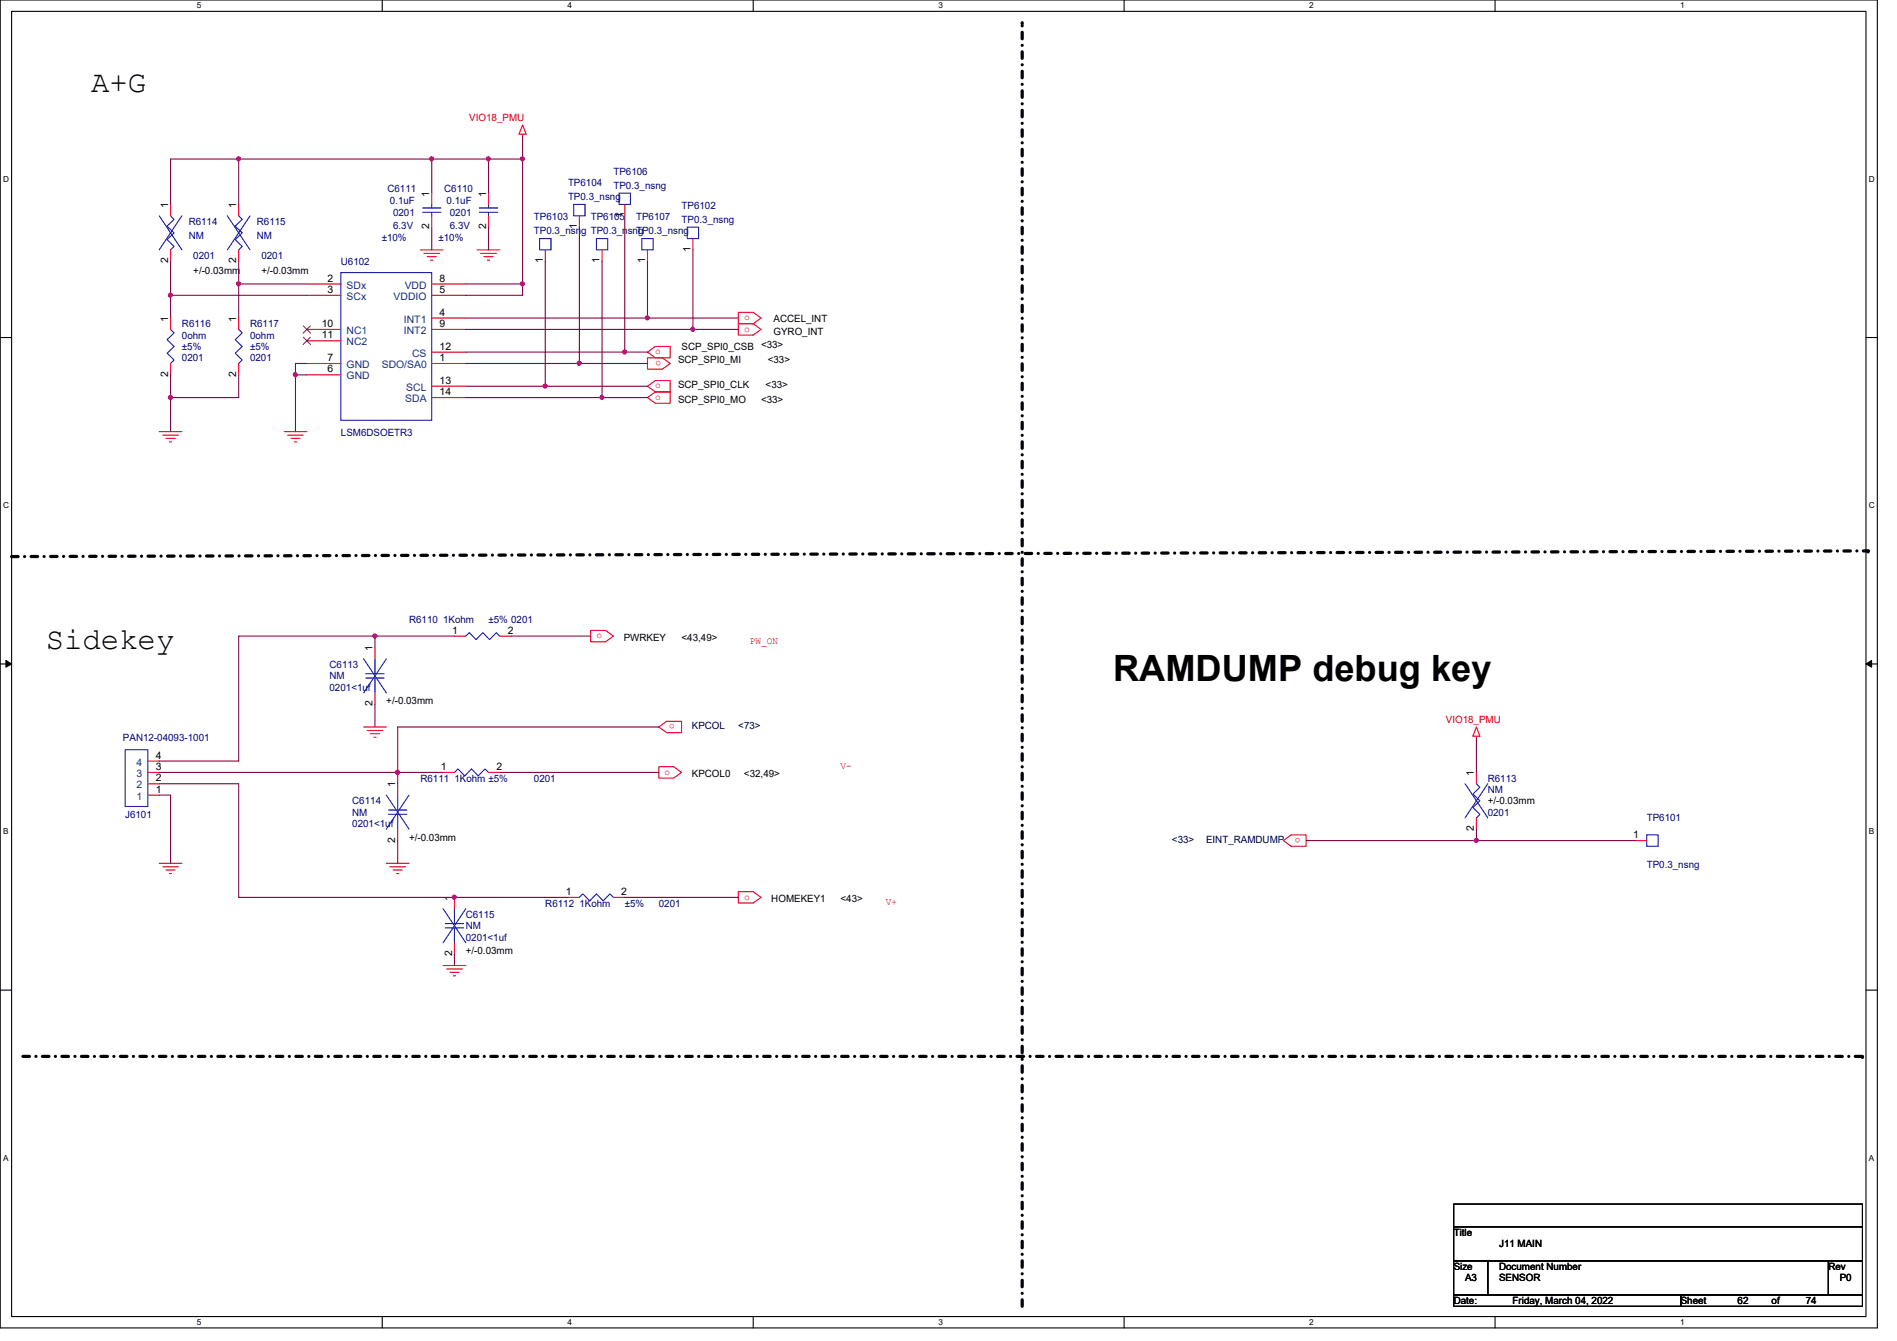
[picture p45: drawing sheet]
<svg xmlns="http://www.w3.org/2000/svg" width="297mm" height="210mm" viewBox="0 0 297 210" stroke-linecap="round" stroke-linejoin="round" font-family="sans-serif">
<defs><g id="words">
<text font-size="5.7" x="174.3" y="106.6">RAMDUMP debug key</text>
<g font-size="4.8">
<text x="14.3" y="14.4">A+G</text>
<text x="7.2" y="101.6">Sidekey</text>
</g>
<g font-size="1.6" fill="#f00">
<text x="73.5" y="18.9">VIO18_PMU</text>
<text x="116.5" y="50.1">o</text>
<text x="116.5" y="51.9">o</text>
<text x="102.6" y="55.5">o</text>
<text x="103.5" y="56.5" transform="rotate(180 103.5 56.5)">o</text>
<text x="102.6" y="60.8">o</text>
<text x="102.6" y="62.6">o</text>
<text x="93.4" y="99.9">o</text>
<text x="117.4" y="100.8">PW_ON</text>
<text x="105.7" y="113.4" transform="rotate(180 105.7 113.4)">o</text>
<text x="226.4" y="113.1">VIO18_PMU</text>
<text x="104.1" y="121.2">o</text>
<text x="131.6" y="120.4">V-</text>
<text x="203.6" y="131.1" transform="rotate(180 203.6 131.1)">o</text>
<text x="116.5" y="140.8">o</text>
<text x="138.7" y="141.7">V+</text>
</g>
<g font-size="1.6" fill="#000080">
<text x="88.9" y="29.2">TP6104</text>
<text x="96.1" y="27.4">TP6106</text>
<text x="96.1" y="29.5">TP0.3_nsng</text>
<text x="29.5" y="35.2">R6114</text>
<text x="40.2" y="35.2">R6115</text>
<text x="60.7" y="30.1">C6111</text>
<text x="61" y="32">0.1uF</text>
<text x="61.5" y="33.8">0201</text>
<text x="61.5" y="35.8">6.3V</text>
<text x="69.6" y="30.1">C6110</text>
<text x="69.9" y="32">0.1uF</text>
<text x="70.4" y="33.8">0201</text>
<text x="70.4" y="35.8">6.3V</text>
<text x="83.6" y="34.5">TP6103</text>
<text x="88.9" y="31.3">TP0.3_nsng</text>
<text x="92.5" y="34.5">TP6105</text>
<text x="99.6" y="34.5">TP6107</text>
<text x="106.7" y="32.7">TP6102</text>
<text x="106.7" y="34.9">TP0.3_nsng</text>
<text x="29.5" y="37.3">NM</text>
<text x="30.3" y="40.6">0201</text>
<text x="40.2" y="37.3">NM</text>
<text x="40.9" y="40.6">0201</text>
<text x="53.4" y="41.4">U6102</text>
<text x="59.8" y="37.7">±10%</text>
<text x="68.7" y="37.7">±10%</text>
<text x="83.6" y="36.7">TP0.3_nsng TP0.3_nsng</text>
<text x="99.6" y="36.7">TP0.3_nsng</text>
<text x="28.5" y="51.2">R6116</text>
<text x="28.5" y="53">0ohm</text>
<text x="39.2" y="51.2">R6117</text>
<text x="39.2" y="53">0ohm</text>
<text x="28.5" y="54.8">±5%</text>
<text x="28.5" y="56.6">0201</text>
<text x="39.2" y="54.8">±5%</text>
<text x="39.2" y="56.6">0201</text>
<text x="53.4" y="68.3">LSM6DSOETR3</text>
<text x="64" y="97.5">R6110 1Kohm</text>
<text x="76.5" y="97.5">±5% 0201</text>
<text x="51.6" y="104.6">C6113</text>
<text x="51.6" y="106.3">NM</text>
<text x="51.6" y="108.1">0201&lt;1uf</text>
<text x="19.3" y="116">PAN12-04093-1001</text>
<text x="55.2" y="125.9">C6114</text>
<text x="65.8" y="122.3">R6111 1Kohm ±5%</text>
<text x="83.6" y="122.3">0201</text>
<text x="233" y="122.3">R6113</text>
<text x="233" y="124.1">NM</text>
<text x="19.6" y="128">J6101</text>
<text x="55.2" y="127.7">NM</text>
<text x="55.2" y="129.5">0201&lt;1uf</text>
<text x="233" y="127.7">0201</text>
<text x="257.9" y="128.6">TP6101</text>
<text x="257.9" y="135.8">TP0.3_nsng</text>
<text x="72.9" y="143.7">C6115</text>
<text x="85.4" y="141.9">R6112 1Kohm</text>
<text x="97.8" y="141.9">±5%</text>
<text x="103.2" y="141.9">0201</text>
<text x="72.9" y="145.5">NM</text>
<text x="72.9" y="147.2">0201&lt;1uf</text>
</g>
<g font-size="1.6">
<text x="26.3" y="32.6" transform="rotate(-90 26.3 32.6)">1</text>
<text x="37" y="32.6" transform="rotate(-90 37 32.6)">1</text>
<text x="67.2" y="35.9" transform="rotate(-90 67.2 35.9)">2</text>
<text x="67.2" y="30.8" transform="rotate(-90 67.2 30.8)">1</text>
<text x="76.1" y="35.9" transform="rotate(-90 76.1 35.9)">2</text>
<text x="76.1" y="30.8" transform="rotate(-90 76.1 30.8)">1</text>
<text x="90.3" y="35.9" transform="rotate(-90 90.3 35.9)">1</text>
<text x="97.4" y="34.1" transform="rotate(-90 97.4 34.1)">1</text>
<text x="26.3" y="41.2" transform="rotate(-90 26.3 41.2)">2</text>
<text x="37" y="41.2" transform="rotate(-90 37 41.2)">2</text>
<text x="85" y="41.2" transform="rotate(-90 85 41.2)">1</text>
<text x="93.9" y="41.2" transform="rotate(-90 93.9 41.2)">1</text>
<text x="101" y="41.2" transform="rotate(-90 101 41.2)">1</text>
<text x="108.1" y="39.5" transform="rotate(-90 108.1 39.5)">1</text>
<text x="30.3" y="42.9">+/-0.03mm</text>
<text x="40.9" y="42.9">+/-0.03mm</text>
<text x="51.3" y="44.1">2</text>
<text x="51.3" y="45.8">3</text>
<text x="68.8" y="45.8">5</text>
<text x="68.8" y="44.1">8</text>
<text x="26.3" y="50.3" transform="rotate(-90 26.3 50.3)">1</text>
<text x="37" y="50.3" transform="rotate(-90 37 50.3)">1</text>
<text x="50.4" y="51.2">10</text>
<text x="50.4" y="53">11</text>
<text x="68.8" y="49.4">4</text>
<text x="68.8" y="51.2">9</text>
<text x="121.1" y="50.3">ACCEL_INT</text>
<text x="121.1" y="52.5">GYRO_INT</text>
<text x="26.3" y="59" transform="rotate(-90 26.3 59)">2</text>
<text x="37" y="59" transform="rotate(-90 37 59)">2</text>
<text x="51.3" y="58.3">6</text>
<text x="51.3" y="56.5">7</text>
<text x="68.8" y="54.7">12</text>
<text x="68.8" y="56.5">1</text>
<text x="106.2" y="56.9">SCP_SPI0_MI</text>
<text x="106.7" y="54.8">SCP_SPI0_CSB</text>
<text x="119.2" y="54.4">&lt;33&gt;</text>
<text x="120.2" y="56.9">&lt;33&gt;</text>
<text x="68.8" y="61.8">14</text>
<text x="68.8" y="60.1">13</text>
<text x="106.2" y="60.7">SCP_SPI0_CLK</text>
<text x="106.2" y="63.1">SCP_SPI0_MO</text>
<text x="119.2" y="63.1">&lt;33&gt;</text>
<text x="119.9" y="60.7">&lt;33&gt;</text>
<text x="58.3" y="101.9" transform="rotate(-90 58.3 101.9)">1</text>
<text x="70.8" y="99.2">1</text>
<text x="79.5" y="99.2">2</text>
<text x="97.7" y="100.3">PWRKEY</text>
<text x="106.7" y="100.3">&lt;43,49&gt;</text>
<text x="58.3" y="110.6" transform="rotate(-90 58.3 110.6)">2</text>
<text x="60.5" y="110.2">+/-0.03mm</text>
<text x="24.4" y="118.7">4</text>
<text x="24.4" y="122.3">2</text>
<text x="24.4" y="120.5">3</text>
<text x="24.4" y="124.1">1</text>
<text x="61.9" y="123.2" transform="rotate(-90 61.9 123.2)">1</text>
<text x="69" y="120.5">1</text>
<text x="77.7" y="120.5">2</text>
<text x="108.3" y="121.6">KPCOL0</text>
<text x="116.5" y="121.6">&lt;32,49&gt;</text>
<text x="230.8" y="121.5" transform="rotate(-90 230.8 121.5)">1</text>
<text x="233" y="125.9">+/-0.03mm</text>
<text x="61.9" y="131.9" transform="rotate(-90 61.9 131.9)">2</text>
<text x="64" y="131.6">+/-0.03mm</text>
<text x="230.8" y="130.1" transform="rotate(-90 230.8 130.1)">2</text>
<text x="255.7" y="131.2">1</text>
<text x="70.8" y="141" transform="rotate(-90 70.8 141)">1</text>
<text x="88.6" y="140.1">1</text>
<text x="97.3" y="140.1">2</text>
<text x="120.8" y="141.2">HOMEKEY1</text>
<text x="131.6" y="141.2">&lt;43&gt;</text>
<text x="70.8" y="149.7" transform="rotate(-90 70.8 149.7)">2</text>
<text x="72.9" y="149.4">+/-0.03mm</text>
<text x="227.6" y="193.5">Title</text>
<text x="234.7" y="195.2">J11 MAIN</text>
<text x="227.6" y="198.8">Size</text>
<text x="229.4" y="200.6">A3</text>
<text x="234.7" y="198.8">Document Number</text>
<text x="234.7" y="200.6">SENSOR</text>
<text x="286.3" y="198.8">Rev</text>
<text x="288.1" y="200.6">P0</text>
<text x="227.6" y="204.1">Date:</text>
<text x="236.9" y="204.1">Friday, March 04, 2022</text>
<text x="263.2" y="204.1">Sheet</text>
<text x="272.1" y="204.1">62</text>
<text x="277.4" y="204.1">of</text>
<text x="282.7" y="204.1">74</text>
</g>
<g font-size="1.6" fill="#004080">
<text x="54.3" y="45.2">SDx</text>
<text x="54.3" y="46.9">SCx</text>
<text x="61.6" y="46.9">VDDIO</text>
<text x="63.4" y="45.2">VDD</text>
<text x="54.3" y="52.3">NC1</text>
<text x="63.2" y="50.5">INT1</text>
<text x="63.2" y="52.3">INT2</text>
<text x="54.3" y="59.4">GND</text>
<text x="54.3" y="57.6">GND</text>
<text x="54.3" y="54.1">NC2</text>
<text x="59.8" y="57.6">SDO/SA0</text>
<text x="64.5" y="55.8">CS</text>
<text x="63.5" y="62.9">SDA</text>
<text x="63.6" y="61.2">SCL</text>
<text x="21.4" y="119.8">4</text>
<text x="21.4" y="123.4">2</text>
<text x="21.4" y="121.6">3</text>
<text x="21.4" y="125.2">1</text>
</g>
<g font-size="1.6" fill="#000040">
<text x="108.3" y="114.2">KPCOL</text>
<text x="115.6" y="114.2">&lt;73&gt;</text>
<text x="183.5" y="132">&lt;33&gt;</text>
<text x="188.8" y="132">EINT_RAMDUMP</text>
</g>
<g font-size="1.3">
<text x="30.8" y="1.3">5</text>
<text x="88.9" y="1.3">4</text>
<text x="146.9" y="1.3">3</text>
<text x="205" y="1.3">2</text>
<text x="263.1" y="1.3">1</text>
<text x=".5" y="28.4">D</text>
<text x="292.6" y="28.4">D</text>
<text x=".5" y="79.5">C</text>
<text x="292.6" y="79.5">C</text>
<text x=".5" y="130.6">B</text>
<text x="292.6" y="130.6">B</text>
<text x=".5" y="181.7">A</text>
<text x="292.6" y="181.7">A</text>
<text x="30.8" y="207.4">5</text>
<text x="88.9" y="207.4">4</text>
<text x="146.9" y="207.4">3</text>
<text x="205" y="207.4">2</text>
<text x="263.1" y="207.4">1</text>
</g>
</g></defs>
<path d="M0 0h294v207.9h-294zM1.8 1.8h290.4v204.3h-290.4z" fill="none" stroke="#000" stroke-width=".17"/>
<g fill="#fff">
<path d="M30.8 .2h.7v1.4h-.7z"/>
<path d="M30.8 206.2h.7v1.4h-.7z"/>
</g>
<path d="M59.9 0v1.8M59.9 206.1v1.8" fill="none" stroke="#000" stroke-width=".17"/>
<g fill="#fff">
<path d="M88.9 .2h.6v1.4h-.6z"/>
<path d="M88.9 206.2h.6v1.4h-.6z"/>
</g>
<path d="M117.9 0v1.8M117.9 206.1v1.8" fill="none" stroke="#000" stroke-width=".17"/>
<g fill="#fff">
<path d="M146.9 .2h.7v1.4h-.7z"/>
<path d="M146.9 206.2h.7v1.4h-.7z"/>
</g>
<path d="M176 0v1.8M176 206.1v1.8" fill="none" stroke="#000" stroke-width=".17"/>
<g fill="#fff">
<path d="M205 .2h.7v1.4h-.7z"/>
<path d="M205 206.2h.7v1.4h-.7z"/>
</g>
<path d="M234.1 0v1.8M234.1 206.1v1.8" fill="none" stroke="#000" stroke-width=".17"/>
<g fill="#fff">
<path d="M263.1 .2h.7v1.4h-.7z"/>
<path d="M263.1 206.2h.7v1.4h-.7z"/>
<path d="M.5 27.3h.9v1.4h-.9z"/>
<path d="M292.6 27.3h.9v1.4h-.9z"/>
<path d="M.5 78.4h.9v1.4h-.9z"/>
<path d="M292.6 78.4h.9v1.4h-.9z"/>
</g>
<path d="M0 52.8h1.8M292.2 52.8h1.8" fill="none" stroke="#000" stroke-width=".17"/>
<g fill="#fff">
<path d="M.5 129.5h.8v1.4h-.8z"/>
<path d="M292.6 129.5h.9v1.4h-.9z"/>
</g>
<path d="M0 103.9h1.8M292.2 103.9h1.8" fill="none" stroke="#000" stroke-width=".17"/>
<path d="M.9 103.4l.9 .5-.9 .5zM292.2 103.9l.9-.5v1z" fill="#000"/>
<path d="M.9 103.4l.9 .5-.9 .5zM292.2 103.9l.9-.5v1z" fill="none" stroke="#000" stroke-width=".16"/>
<g fill="#fff">
<path d="M.5 180.5h.8v1.4h-.8z"/>
<path d="M292.6 180.5h.9v1.4h-.9z"/>
</g>
<path d="M0 155h1.8M292.2 155h1.8M227.6 188.5h64v3.5h-64zM227.6 192h64v5.4h-64zM227.6 197.4h5.4v5.3h-5.4zM233 197.4h53.3v5.3h-53.3zM286.3 197.4h5.3v5.3h-5.3zM227.6 202.7h35.6v1.8h-35.6zM263.2 202.7h28.4v1.8h-28.4z" fill="none" stroke="#000" stroke-width=".17"/>
<path d="M1.8 87.1l290.7-.9M3.6 165.4h288M160.1 204.5v-200.9" fill="none" stroke="#000" stroke-width=".51" stroke-dasharray="1 1 0 1"/>
<g fill="#000" stroke-dasharray="1 1 0 1">
<circle cx="160.1" cy="3.6" r=".25"/>
<circle cx="292.5" cy="86.2" r=".25"/>
<circle cx="291.6" cy="165.4" r=".25"/>
</g>
<g fill="none" stroke="#f00" stroke-width=".17">
<path d="M81.8 19.6l.6 1.4h-1.1zM26.7 32v1.8M26.7 39.1v1.8M37.4 32v1.8M37.4 39.1v1.8M65.8 39.1h3.6M66.4 39.7h2.4M67.6 30.2v1.8M67.6 33.8v1.8M74.7 39.1h3.6M75.3 39.7h2.4M76.5 30.2v1.8"/>
<path d="M76.5 33.8v1.8M81.8 21v.3M85.4 39.1v1.8M90.7 33.8v1.8M94.3 39.1v1.8M97.8 32v1.8M101.4 39.1v1.8M108.5 37.3v1.8M26.7 49.8v1.8M26.7 56.9v1.8M37.4 49.8v1.8M37.4 56.9v1.8"/>
<path d="M48 56.9h5.4M48 44.4h5.4M48 46.2h5.4M48 58.7h5.4M48 51.6h5.4M48 53.3h5.4M66.9 40.2h1.4M67.4 40.7h.4M67.6 56.9h5.3M67.6 44.4h5.3M67.6 46.2h5.3M67.6 49.8h5.3"/>
<path d="M67.6 51.6h5.3M67.6 55.1h5.3M75.8 40.2h1.4M76.3 40.7h.4M101.4 55.1l1.2-.9h2.3v1.8h-2.3zM101.4 56h2.3l1.2 .9-1.2 .9h-2.3zM115.6 48.9h2.3l1.3 .9-1.3 .9h-2.3zM115.6 50.7h2.3l1.3 .9-1.3 .9h-2.3zM24.9 67.6h3.6M25.5 68.1h2.4M26 68.6h1.4M26.5 69.2h.4"/>
<path d="M44.5 67.6h3.5M45 68.1h2.5M45.5 68.6h1.5M46.1 69.2h.3M67.6 60.5h5.3M67.6 62.2h5.3M101.4 60.5l1.2-.9h2.3v1.7h-2.3zM101.4 62.2l1.2-.9h2.3v1.8h-2.3zM71.2 99.6h1.7M78.3 99.6h1.7M92.5 98.7h2.3l1.3 .9-1.3 .9h-2.3zM23.2 119.1h1.7"/>
<path d="M56.9 113.8h3.6M57.5 114.3h2.4M58 114.9h1.4M58.5 115.4h.4M58.7 101.3v1.8M58.7 108.5v1.7M103.2 113.8l1.2-.9h2.3v1.8h-2.3zM231.2 115.2v.4M231.2 113.8l.5 1.4h-1.1zM23.2 122.7h1.7M23.2 120.9h1.7M23.2 124.5h1.7"/>
<path d="M24.9 135.1h3.6M25.5 135.7h2.4M26 136.2h1.4M26.5 136.7h.4M60.5 135.1h3.5M61 135.7h2.5M61.5 136.2h1.5M62.1 136.7h.3M62.3 122.7v1.8M62.3 129.8v1.8M69.4 120.9h1.8M76.5 120.9h1.8"/>
<path d="M103.2 120h2.3l1.2 .9-1.2 .9h-2.3zM115.6 139.6h2.3l1.3 .9-1.3 .9h-2.3zM201 131.6l1.2-.9h2.3v1.8h-2.3zM231.2 120.9v1.8M231.2 128v1.8M256.1 131.6h1.8M69.4 151.1h3.5M69.9 151.7h2.5M70.4 152.2h1.5M71 152.7h.3M71.2 140.5v1.7M71.2 147.6v1.8"/>
<path d="M88.9 140.5h1.8M96.1 140.5h1.7"/>
</g>
<g fill="none" stroke="#00f" stroke-width=".17">
<path d="M24.9 33.8l3.6 5.3M26.7 33.8l.6 .5-1.1 1.1 1.1 1-1.1 1.1 1.1 1.1-.6 .5M28.5 33.8l-3.6 5.3M35.6 33.8l3.6 5.3M37.4 33.8l.5 .5-1.1 1.1 1.1 1-1.1 1.1 1.1 1.1-.5 .5M39.2 33.8l-3.6 5.3M66.2 32.6h2.8M66.2 33.2h2.8M67.6 32v.6M67.6 33.2v.6M75.1 32.6h2.8M75.1 33.2h2.8"/>
<path d="M76.5 32v.6M76.5 33.2v.6M84.5 37.3h1.8v1.8h-1.8zM89.8 32h1.8v1.8h-1.8zM93.4 37.3h1.8v1.8h-1.8zM96.9 30.2h1.8v1.8h-1.8zM100.5 37.3h1.8v1.8h-1.8zM107.6 35.6h1.8v1.7h-1.8zM26.7 51.6l.6 .5-1.1 1.1 1.1 1-1.1 1.1 1.1 1-.6 .6M37.4 51.6l.5 .5-1.1 1.1 1.1 1-1.1 1.1 1.1 1-.5 .6M53.4 42.7h14.2v23.1h-14.2zM72.9 99.6l.6-.6 1 1.1 1.1-1.1 1.1 1.1 1-1.1 .6 .6"/>
<path d="M19.6 117.3h3.6v8.9h-3.6zM56.9 103.1l3.6 5.4M57.3 105.5h2.9M57.3 106.1h2.9M58.7 103.1v2.4M58.7 106.1v2.4M60.5 103.1l-3.6 5.4M60.5 124.5l3.5 5.3M60.8 126.8h2.9M60.8 127.5h2.9M62.3 124.5v2.3M62.3 127.5v2.3"/>
<path d="M64 124.5l-3.5 5.3M71.2 120.9l.5-.5 1.1 1.1 1-1.1 1.1 1.1 1-1.1 .6 .5M229.4 122.7l3.6 5.3M231.2 122.7l.5 .5-1.1 1.1 1.1 1-1.1 1.1 1.1 1.1-.5 .5M233 122.7l-3.6 5.3M257.9 130.7h1.7v1.8h-1.7zM69.4 142.2l3.5 5.4M69.7 144.6h2.9M69.7 145.2h2.9M71.2 142.2v2.4M71.2 145.2v2.4M72.9 142.2l-3.5 5.4"/>
<path d="M90.7 140.5l.6-.6 1 1.1 1.1-1.1 1 1.1 1.1-1.1 .6 .6"/>
</g>
<path d="M47.5 51l1.1 1.2M47.5 52.8l1.1 1.1M48.6 51l-1.1 1.2M48.6 52.8l-1.1 1.1" fill="none" stroke="#804000" stroke-width=".16"/>
<path d="M231.2 115.6v5.3M231.2 129.8v1.8h-26.7" fill="none" stroke="#800040" stroke-width=".17"/>
<circle cx="231.2" cy="131.5" r=".32" fill="#f0f"/>
<circle cx="231.2" cy="131.5" r=".32" fill="none" stroke="#f0f" stroke-width=".17"/>
<path d="M67.6 24.9h8.9M81.8 21.3v3.6M231.2 131.6h24.9" fill="none" stroke="#800040" stroke-width=".17"/>
<circle cx="76.5" cy="24.9" r=".32" fill="#f0f"/>
<circle cx="76.5" cy="24.9" r=".32" fill="none" stroke="#f0f" stroke-width=".17"/>
<circle cx="67.6" cy="24.9" r=".32" fill="#f0f"/>
<circle cx="67.6" cy="24.9" r=".32" fill="none" stroke="#f0f" stroke-width=".17"/>
<path d="M67.6 24.9v5.3M76.5 30.2v-5.3h5.3v19.5" fill="none" stroke="#800040" stroke-width=".17"/>
<circle cx="81.8" cy="24.9" r=".32" fill="#f0f"/>
<circle cx="81.8" cy="24.9" r=".32" fill="none" stroke="#f0f" stroke-width=".17"/>
<path d="M97.8 33.8v21.3" fill="none" stroke="#800040" stroke-width=".17"/>
<circle cx="97.8" cy="55.1" r=".32" fill="#f0f"/>
<circle cx="97.8" cy="55.1" r=".32" fill="none" stroke="#f0f" stroke-width=".17"/>
<path d="M90.7 35.6v21.3" fill="none" stroke="#800040" stroke-width=".17"/>
<circle cx="90.7" cy="56.9" r=".32" fill="#f0f"/>
<circle cx="90.7" cy="56.9" r=".32" fill="none" stroke="#f0f" stroke-width=".17"/>
<path d="M108.5 39.1v12.5M85.4 40.9v19.6" fill="none" stroke="#800040" stroke-width=".17"/>
<circle cx="85.4" cy="60.4" r=".32" fill="#f0f"/>
<circle cx="85.4" cy="60.4" r=".32" fill="none" stroke="#f0f" stroke-width=".17"/>
<path d="M72.9 44.4h8.9M94.3 40.9v21.3" fill="none" stroke="#800040" stroke-width=".17"/>
<circle cx="81.8" cy="44.4" r=".32" fill="#f0f"/>
<circle cx="81.8" cy="44.4" r=".32" fill="none" stroke="#f0f" stroke-width=".17"/>
<path d="M72.9 49.8h28.5M81.8 44.4v1.8h-8.9" fill="none" stroke="#800040" stroke-width=".17"/>
<circle cx="101.4" cy="49.8" r=".32" fill="#f0f"/>
<circle cx="101.4" cy="49.8" r=".32" fill="none" stroke="#f0f" stroke-width=".17"/>
<path d="M72.9 51.6h35.6M101.4 49.8h14.2" fill="none" stroke="#800040" stroke-width=".17"/>
<circle cx="108.5" cy="51.5" r=".32" fill="#f0f"/>
<circle cx="108.5" cy="51.5" r=".32" fill="none" stroke="#f0f" stroke-width=".17"/>
<path d="M48 56.9h-1.7v1.8M72.9 55.1h28.5M72.9 56.9h28.5M108.5 51.6h7.1M72.9 60.5h28.5M72.9 62.2h21.4" fill="none" stroke="#800040" stroke-width=".17"/>
<circle cx="94.2" cy="62.2" r=".32" fill="#f0f"/>
<circle cx="94.2" cy="62.2" r=".32" fill="none" stroke="#f0f" stroke-width=".17"/>
<path d="M67.6 35.6v3.5M76.5 35.6v3.5M48 58.7h-1.7v8.9M101.4 40.9v8.9M94.3 62.2h7.1" fill="none" stroke="#800040" stroke-width=".17"/>
<circle cx="46.2" cy="58.6" r=".32" fill="#f0f"/>
<circle cx="46.2" cy="58.6" r=".32" fill="none" stroke="#f0f" stroke-width=".17"/>
<path d="M67.6 24.9h-40.9v7.1" fill="none" stroke="#800040" stroke-width=".17"/>
<circle cx="37.4" cy="24.9" r=".32" fill="#f0f"/>
<circle cx="37.4" cy="24.9" r=".32" fill="none" stroke="#f0f" stroke-width=".17"/>
<path d="M37.4 24.9v7.1M26.7 40.9v5.3M37.4 40.9v3.5h10.6" fill="none" stroke="#800040" stroke-width=".17"/>
<circle cx="37.4" cy="44.4" r=".32" fill="#f0f"/>
<circle cx="37.4" cy="44.4" r=".32" fill="none" stroke="#f0f" stroke-width=".17"/>
<path d="M37.4 44.5v5.3M48 46.2h-21.3v3.6" fill="none" stroke="#800040" stroke-width=".17"/>
<circle cx="26.7" cy="46.2" r=".32" fill="#f0f"/>
<circle cx="26.7" cy="46.2" r=".32" fill="none" stroke="#f0f" stroke-width=".17"/>
<path d="M26.7 58.7v8.9M37.4 58.7v3.5" fill="none" stroke="#800040" stroke-width=".17"/>
<circle cx="26.7" cy="62.2" r=".32" fill="#f0f"/>
<circle cx="26.7" cy="62.2" r=".32" fill="none" stroke="#f0f" stroke-width=".17"/>
<path d="M26.7 62.2h10.7M37.4 99.6h21.3" fill="none" stroke="#800040" stroke-width=".17"/>
<circle cx="58.7" cy="99.5" r=".32" fill="#f0f"/>
<circle cx="58.7" cy="99.5" r=".32" fill="none" stroke="#f0f" stroke-width=".17"/>
<path d="M37.4 99.6v19.5h-12.5M71.2 99.6h-12.5v1.7M80 99.6h12.5M58.7 110.2v3.6M103.2 113.8h-40.9v7.1h-37.4" fill="none" stroke="#800040" stroke-width=".17"/>
<circle cx="62.2" cy="120.9" r=".32" fill="#f0f"/>
<circle cx="62.2" cy="120.9" r=".32" fill="none" stroke="#f0f" stroke-width=".17"/>
<path d="M24.9 122.7h12.5v17.8h51.5M24.9 124.5h1.8v10.6M62.3 131.6v3.5M69.4 120.9h-7.1v1.8M78.3 120.9h24.9" fill="none" stroke="#800040" stroke-width=".17"/>
<circle cx="71.1" cy="140.4" r=".32" fill="#f0f"/>
<circle cx="71.1" cy="140.4" r=".32" fill="none" stroke="#f0f" stroke-width=".17"/>
<path d="M71.2 149.4v1.7M97.8 140.5h17.8" fill="none" stroke="#800040" stroke-width=".17"/>
<circle cx="231.2" cy="131.5" r=".32" fill="#f0f"/>
<circle cx="231.2" cy="131.5" r=".32" fill="none" stroke="#f0f" stroke-width=".17"/>
<circle cx="76.5" cy="24.9" r=".32" fill="#f0f"/>
<circle cx="76.5" cy="24.9" r=".32" fill="none" stroke="#f0f" stroke-width=".17"/>
<circle cx="67.6" cy="24.9" r=".32" fill="#f0f"/>
<circle cx="67.6" cy="24.9" r=".32" fill="none" stroke="#f0f" stroke-width=".17"/>
<circle cx="81.8" cy="24.9" r=".32" fill="#f0f"/>
<circle cx="81.8" cy="24.9" r=".32" fill="none" stroke="#f0f" stroke-width=".17"/>
<circle cx="97.8" cy="55.1" r=".32" fill="#f0f"/>
<circle cx="97.8" cy="55.1" r=".32" fill="none" stroke="#f0f" stroke-width=".17"/>
<circle cx="90.7" cy="56.9" r=".32" fill="#f0f"/>
<circle cx="90.7" cy="56.9" r=".32" fill="none" stroke="#f0f" stroke-width=".17"/>
<circle cx="85.4" cy="60.4" r=".32" fill="#f0f"/>
<circle cx="85.4" cy="60.4" r=".32" fill="none" stroke="#f0f" stroke-width=".17"/>
<circle cx="81.8" cy="44.4" r=".32" fill="#f0f"/>
<circle cx="81.8" cy="44.4" r=".32" fill="none" stroke="#f0f" stroke-width=".17"/>
<circle cx="101.4" cy="49.8" r=".32" fill="#f0f"/>
<circle cx="101.4" cy="49.8" r=".32" fill="none" stroke="#f0f" stroke-width=".17"/>
<circle cx="108.5" cy="51.5" r=".32" fill="#f0f"/>
<circle cx="108.5" cy="51.5" r=".32" fill="none" stroke="#f0f" stroke-width=".17"/>
<circle cx="94.2" cy="62.2" r=".32" fill="#f0f"/>
<circle cx="94.2" cy="62.2" r=".32" fill="none" stroke="#f0f" stroke-width=".17"/>
<circle cx="46.2" cy="58.6" r=".32" fill="#f0f"/>
<circle cx="46.2" cy="58.6" r=".32" fill="none" stroke="#f0f" stroke-width=".17"/>
<circle cx="37.4" cy="24.9" r=".32" fill="#f0f"/>
<circle cx="37.4" cy="24.9" r=".32" fill="none" stroke="#f0f" stroke-width=".17"/>
<circle cx="37.4" cy="44.4" r=".32" fill="#f0f"/>
<circle cx="37.4" cy="44.4" r=".32" fill="none" stroke="#f0f" stroke-width=".17"/>
<circle cx="26.7" cy="46.2" r=".32" fill="#f0f"/>
<circle cx="26.7" cy="46.2" r=".32" fill="none" stroke="#f0f" stroke-width=".17"/>
<circle cx="26.7" cy="62.2" r=".32" fill="#f0f"/>
<circle cx="26.7" cy="62.2" r=".32" fill="none" stroke="#f0f" stroke-width=".17"/>
<circle cx="58.7" cy="99.5" r=".32" fill="#f0f"/>
<circle cx="58.7" cy="99.5" r=".32" fill="none" stroke="#f0f" stroke-width=".17"/>
<circle cx="62.2" cy="120.9" r=".32" fill="#f0f"/>
<circle cx="62.2" cy="120.9" r=".32" fill="none" stroke="#f0f" stroke-width=".17"/>
<circle cx="71.1" cy="140.4" r=".32" fill="#f0f"/>
<circle cx="71.1" cy="140.4" r=".32" fill="none" stroke="#f0f" stroke-width=".17"/>
<use href="#words"/>
</svg>
